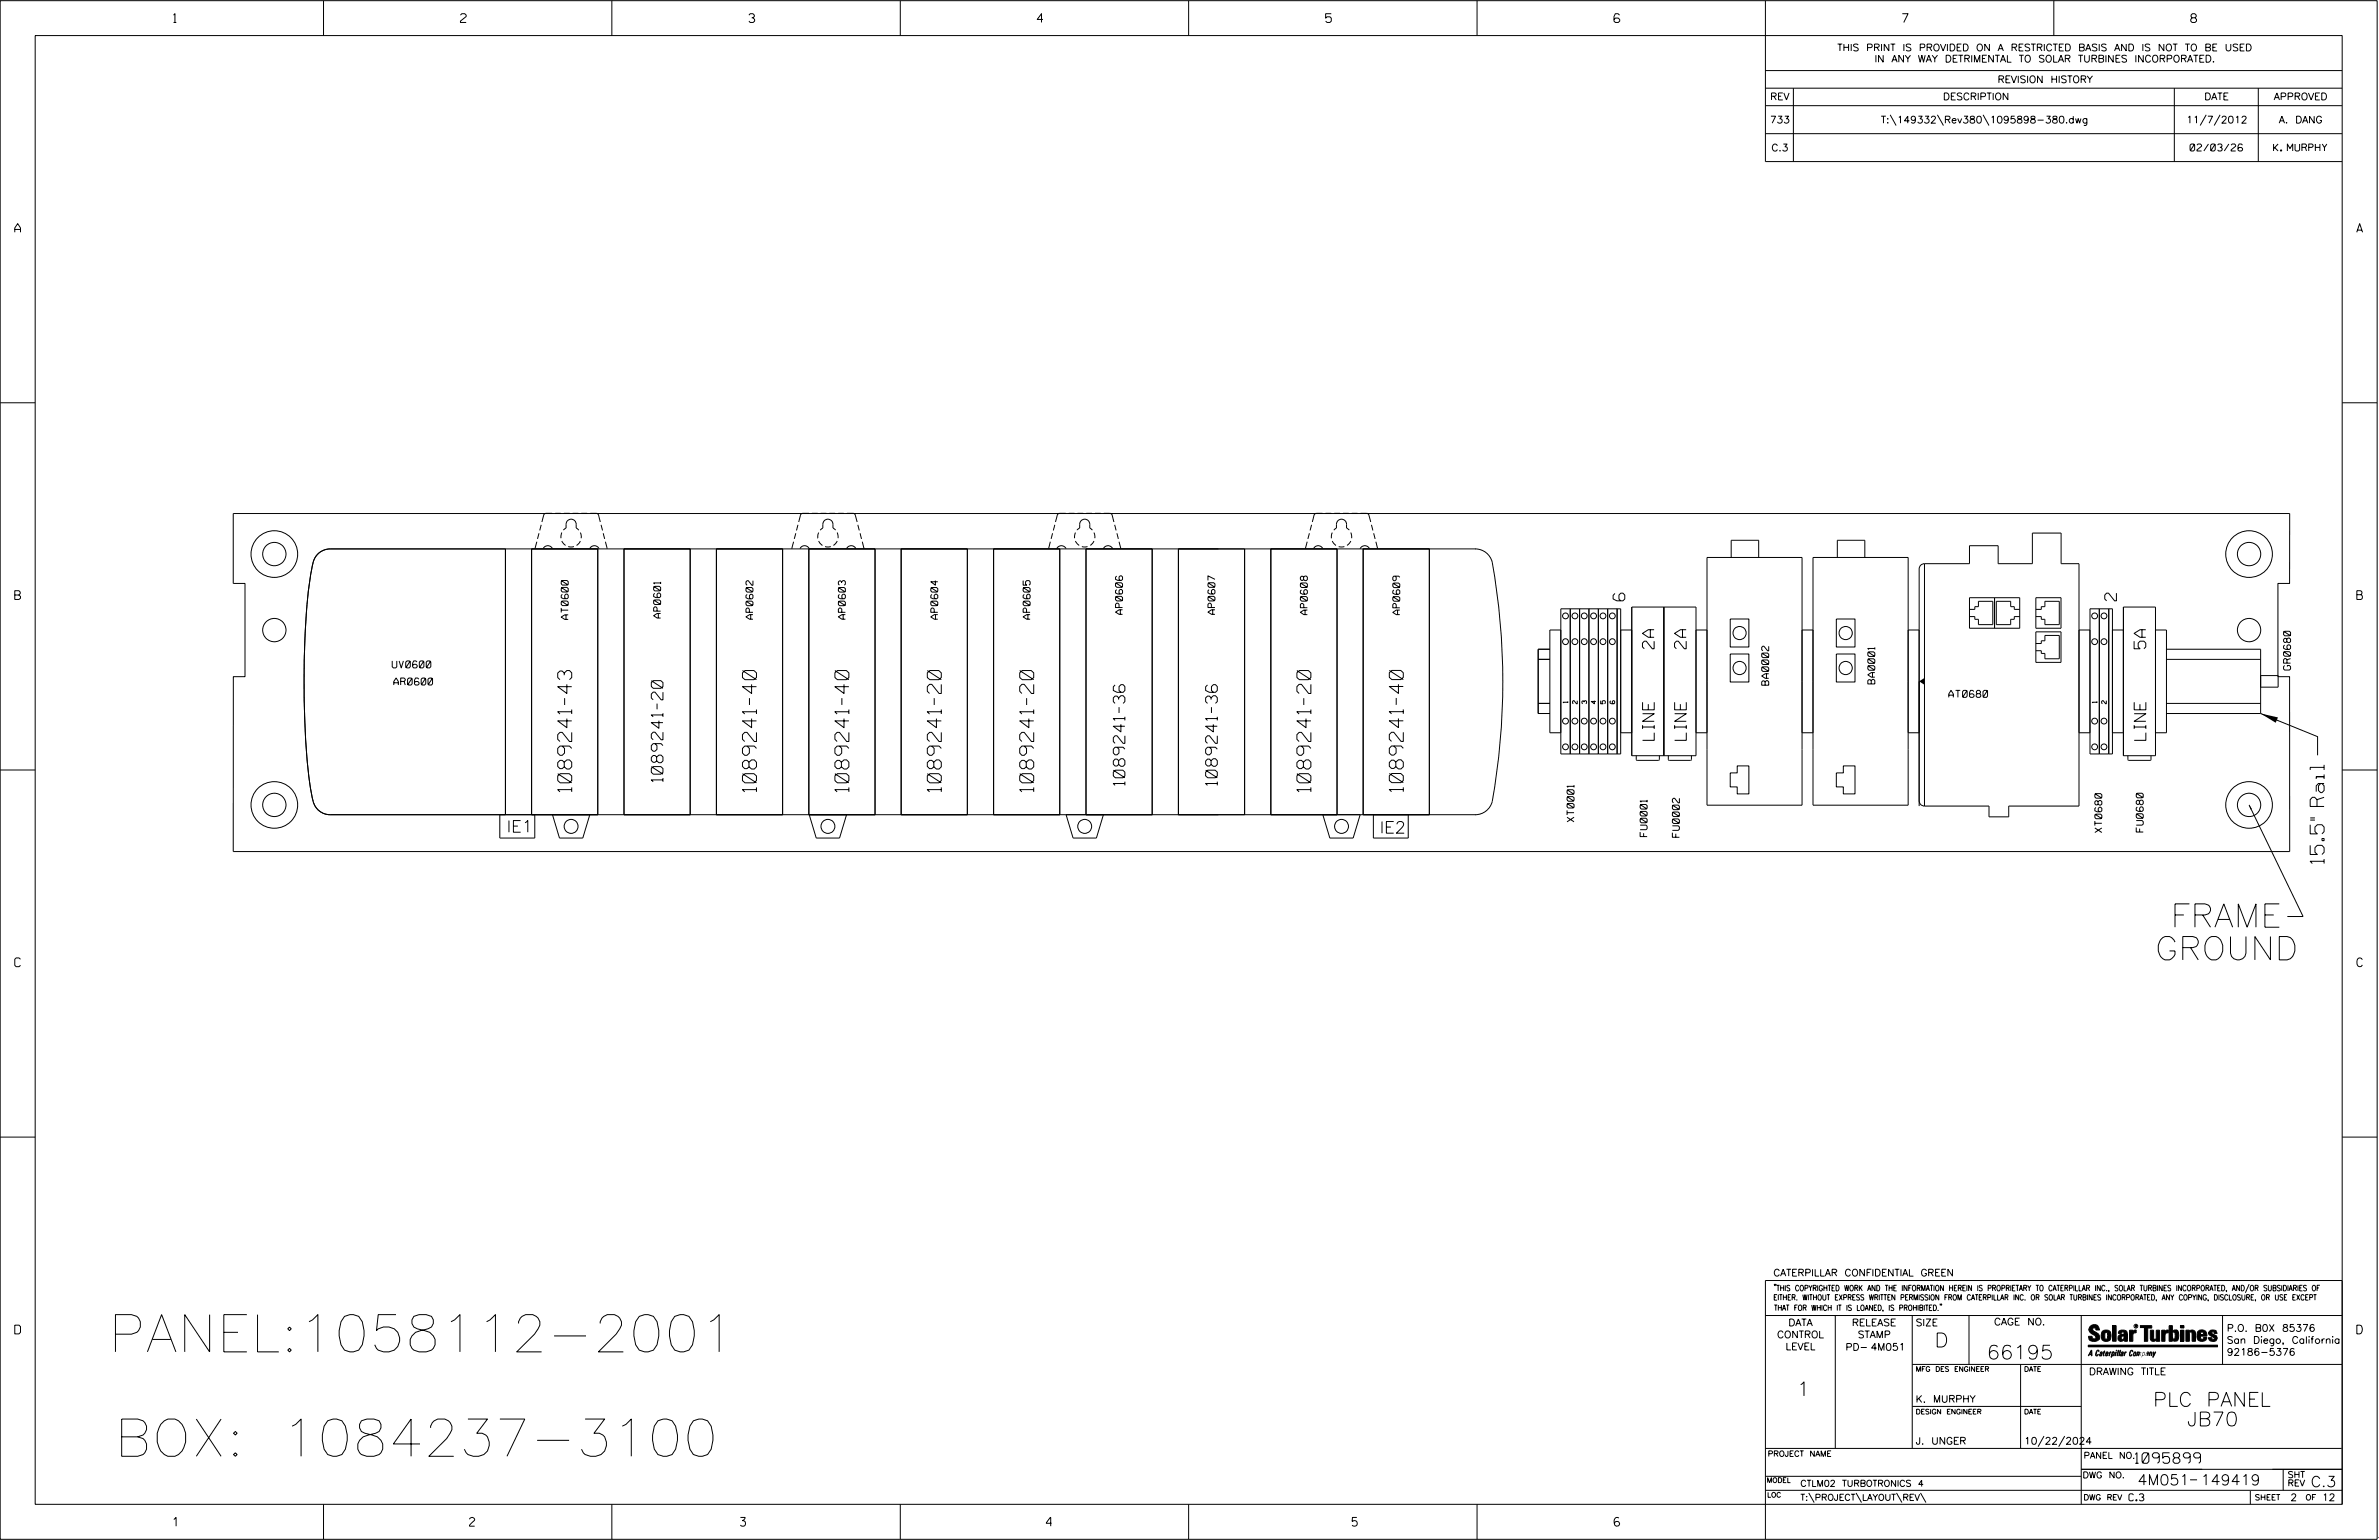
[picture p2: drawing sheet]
<svg xmlns="http://www.w3.org/2000/svg" width="864mm" height="559mm" viewBox="0 0 864 559" stroke-linecap="round" stroke-linejoin="round" font-family="sans-serif">
<defs><g id="words">
<g font-size="13.5">
<text x="39.3" y="490.5">PANEL:1058112-2001</text>
<text x="41.6" y="528.4">BOX: 1084237-3100</text>
</g>
<g font-size="8.5">
<text x="787.9" y="336.4">FRAME</text>
<text x="782.3" y="348.3">GROUND</text>
</g>
<g font-size="5.1">
<text x="207.5" y="287.3" transform="rotate(-90 207.5 287.3)">1089241-43</text>
<text x="274.6" y="287.3" transform="rotate(-90 274.6 287.3)">1089241-40</text>
<text x="308.2" y="287.3" transform="rotate(-90 308.2 287.3)">1089241-40</text>
<text x="341.7" y="287.3" transform="rotate(-90 341.7 287.3)">1089241-20</text>
<text x="375.2" y="287.3" transform="rotate(-90 375.2 287.3)">1089241-20</text>
<text x="475.9" y="287.3" transform="rotate(-90 475.9 287.3)">1089241-20</text>
<text x="509.4" y="287.3" transform="rotate(-90 509.4 287.3)">1089241-40</text>
<text x="843.7" y="313.3" transform="rotate(-90 843.7 313.3)">15.5&quot; Rail</text>
<text x="702.3" y="488.8">D</text>
<text x="721.2" y="493.2">66195</text>
<text x="652.2" y="506.5">1</text>
<text x="781.6" y="510.3">PLC PANEL</text>
<text x="793.9" y="517.4">JB70</text>
</g>
<g font-size="4.2">
<text x="589.8" y="218" transform="rotate(-90 589.8 218)">6</text>
<text x="768.3" y="218" transform="rotate(-90 768.3 218)">2</text>
<text x="600.5" y="235.4" transform="rotate(-90 600.5 235.4)">2A</text>
<text x="612.1" y="235.4" transform="rotate(-90 612.1 235.4)">2A</text>
<text x="778.9" y="235.4" transform="rotate(-90 778.9 235.4)">5A</text>
<text x="600.5" y="268.6" transform="rotate(-90 600.5 268.6)">LINE</text>
<text x="612.2" y="268.6" transform="rotate(-90 612.2 268.6)">LINE</text>
<text x="779" y="268.6" transform="rotate(-90 779 268.6)">LINE</text>
<text x="240.6" y="283.7" transform="rotate(-90 240.6 283.7)">1089241-20</text>
<text x="408.4" y="285" transform="rotate(-90 408.4 285)">1089241-36</text>
<text x="441.9" y="285" transform="rotate(-90 441.9 285)">1089241-36</text>
<text x="184" y="302">IE1</text>
<text x="500.9" y="302.3">IE2</text>
</g>
<g font-size="3.8">
<text x="775.1" y="531">1095899</text>
<text x="775.9" y="538.9">4M051</text>
<text x="798.8" y="538.9">149419</text>
<text x="838.8" y="539.5">C.3</text>
</g>
<g font-size="3.2">
<text x="63" y="8.2">1</text>
<text x="167.2" y="8.2">2</text>
<text x="271.8" y="8.2">3</text>
<text x="376.5" y="8.2">4</text>
<text x="481.2" y="8.2">5</text>
<text x="690.6" y="8.2">7</text>
<text x="795.3" y="8.2">8</text>
<text x="5.4" y="84.3">A</text>
<text x="855.5" y="84.3">A</text>
<text x="5.4" y="217.5">B</text>
<text x="855.6" y="217.5">B</text>
<text x="5.4" y="350.8">C</text>
<text x="855.6" y="350.8">C</text>
<text x="5.4" y="484">D</text>
<text x="855.6" y="484">D</text>
<text x="62.8" y="553.8">1</text>
<text x="170.4" y="553.8">2</text>
<text x="268.8" y="553.8">3</text>
<text x="379.8" y="553.8">4</text>
<text x="490.8" y="553.8">5</text>
<text x="585.9" y="553.8">6</text>
</g>
<g font-size="2.5">
<text x="666.9" y="18.5">THIS PRINT IS PROVIDED ON A RESTRICTED BASIS AND IS NOT TO BE USED</text>
<text x="680.5" y="22.6">IN ANY WAY DETRIMENTAL TO SOLAR TURBINES INCORPORATED.</text>
<text x="725.1" y="30">REVISION HISTORY</text>
<text x="642.6" y="36.3">REV</text>
<text x="705.3" y="36.3">DESCRIPTION</text>
<text x="800.2" y="36.3">DATE</text>
<text x="825.4" y="36.3">APPROVED</text>
<text x="642.5" y="44.7">733</text>
<text x="682.8" y="44.7">T:\149332\Rev380\1095898-380.dwg</text>
<text x="793.6" y="44.7">11/7/2012</text>
<text x="827.3" y="44.7">A. DANG</text>
<text x="643" y="54.8">C.3</text>
<text x="795" y="54.8">02/03/26</text>
<text x="825.3" y="54.8">K. MURPHY</text>
<text x="206.3" y="224.8" transform="rotate(-90 206.3 224.8)">AT0600</text>
<text x="239.8" y="224.3" transform="rotate(-90 239.8 224.3)">AP0601</text>
<text x="273.3" y="224.7" transform="rotate(-90 273.3 224.7)">AP0602</text>
<text x="306.9" y="224.7" transform="rotate(-90 306.9 224.7)">AP0603</text>
<text x="340.4" y="224.7" transform="rotate(-90 340.4 224.7)">AP0604</text>
<text x="374" y="224.7" transform="rotate(-90 374 224.7)">AP0605</text>
<text x="407.5" y="222.9" transform="rotate(-90 407.5 222.9)">AP0606</text>
<text x="441" y="222.9" transform="rotate(-90 441 222.9)">AP0607</text>
<text x="474.6" y="223" transform="rotate(-90 474.6 223)">AP0608</text>
<text x="508.1" y="223" transform="rotate(-90 508.1 223)">AP0609</text>
<text x="142.4" y="242.3">UV0600</text>
<text x="831.5" y="243.1" transform="rotate(-90 831.5 243.1)">GR0680</text>
<text x="143" y="248.6">AR0600</text>
<text x="642.1" y="248.6" transform="rotate(-90 642.1 248.6)">BA0002</text>
<text x="680.6" y="248.2" transform="rotate(-90 680.6 248.2)">BA0001</text>
<text x="707.4" y="253.1">AT0680</text>
<text x="571.4" y="298.2" transform="rotate(-90 571.4 298.2)">XT0001</text>
<text x="597.9" y="303.6" transform="rotate(-90 597.9 303.6)">FU0001</text>
<text x="609.6" y="303.8" transform="rotate(-90 609.6 303.8)">FU0002</text>
<text x="763" y="302.1" transform="rotate(-90 763 302.1)">XT0680</text>
<text x="778" y="301.9" transform="rotate(-90 778 301.9)">FU0680</text>
<text x="643.8" y="463">CATERPILLAR CONFIDENTIAL GREEN</text>
<text x="645.1" y="485.5">CONTROL</text>
<text x="649.2" y="481.1">DATA</text>
<text x="672.3" y="481.1">RELEASE</text>
<text x="674.4" y="485.5">STAMP</text>
<text x="695.4" y="481.1">SIZE</text>
<text x="723.8" y="480.8">CAGE NO.</text>
<text x="808.4" y="483.1">P.O. B0X 85376</text>
<text x="648.2" y="489.8">LEVEL</text>
<text x="669.9" y="490">PD- 4M051</text>
<text x="808.4" y="487.5">San Diego, California</text>
<text x="808.4" y="491.8">92186-5376</text>
<text x="758.3" y="498.9">DRAWING TITLE</text>
<text x="695.4" y="508.9">K. MURPHY</text>
<text x="695.4" y="524.1">J. UNGER</text>
<text x="734.8" y="524.1">10/22/2024</text>
<text x="772.8" y="544.6">C.3</text>
<text x="831.4" y="544.6">2</text>
<text x="842.9" y="544.6">12</text>
</g>
<g font-size="2.3">
<text x="756.4" y="529.2">PANEL NO.</text>
<text x="653.5" y="539.4">CTLM02 TURBOTRONICS 4</text>
<text x="756" y="536.3">DWG NO.</text>
<text x="830.4" y="539.3">REV</text>
<text x="830.4" y="536.2">SHT</text>
<text x="653.5" y="544.5">T:\PROJECT\LAYOUT\REV\</text>
</g>
<g font-size="2">
<text x="643.8" y="468.4">&quot;THIS COPYRIGHTED WORK AND THE INFORMATION HEREIN IS PROPRIETARY TO CATERPILLAR INC., SOLAR TURBINES INCORPORATED, AND/OR SUBSIDIARIES OF</text>
<text x="643.8" y="471.8">EITHER. WITHOUT EXPRESS WRITTEN PERMISSION FROM CATERPILLAR INC. OR SOLAR TURBINES INCORPORATED, ANY COPYING, DISCLOSURE, OR USE EXCEPT</text>
<text x="644" y="475.6">THAT FOR WHICH IT IS LOANED, IS PROHIBITED.&quot;</text>
<text x="641.7" y="528.5">PROJECT NAME</text>
<text x="756.3" y="544.3">DWG REV</text>
<text x="818.5" y="544.3">SHEET</text>
<text x="836.9" y="544.3">OF</text>
</g>
<g font-size="1.8">
<text x="695.4" y="497.6">MFG DES ENGINEER</text>
<text x="734.8" y="497.6">DATE</text>
<text x="695.4" y="513.1">DESIGN ENGINEER</text>
<text x="734.8" y="513.1">DATE</text>
<text x="641.3" y="538">MODEL</text>
<text x="641.5" y="543.3">LOC</text>
</g>
<g font-size="1.7">
<text x="569.1" y="255.1" transform="rotate(-90 569.1 255.1)">1</text>
<text x="572.5" y="255.4" transform="rotate(-90 572.5 255.4)">2</text>
<text x="575.9" y="255.4" transform="rotate(-90 575.9 255.4)">3</text>
<text x="579.3" y="255.4" transform="rotate(-90 579.3 255.4)">4</text>
<text x="582.7" y="255.4" transform="rotate(-90 582.7 255.4)">5</text>
<text x="586.1" y="255.4" transform="rotate(-90 586.1 255.4)">6</text>
<text x="761.2" y="255.1" transform="rotate(-90 761.2 255.1)">1</text>
<text x="764.6" y="255.4" transform="rotate(-90 764.6 255.4)">2</text>
</g>
<text font-size=".9" x="775.1" y="481.7">R</text>
</g></defs>
<g fill="none" stroke="#000" stroke-width=".36">
<path d="M.1 .2h862.8v558.4h-862.8zM12.8 12.9h837.4v533h-837.4zM117.4 .2v12.7M222.1 .2v12.7M326.8 .2v12.7M431.5 .2v12.7M536.2 .2v12.7M587.9 5.5l-.5-.5h-1l-.5 1v1.7l.5 .4h1l.6-.4v-.6l-.6-.5h-1l-.5 .5M640.9 .2v58.4h209.3M745.6 .2v12.7M640.9 25.6h209.3M640.9 32h209.3"/>
<path d="M640.9 38.3h209.3M651 32v26.6M789.3 32v26.6M819.8 32v26.6M640.9 48.5h209.3M686.2 41.7l2.1 3.8M703.3 41.7l2.2 3.8M719.9 41.7l2.1 3.8M800.9 41.7l-2.2 3.8M805.9 41.7l-2.1 3.8M.1 146.2h12.7M850.2 146.2h12.7"/>
<path d="M84.7 186.3h746.5l-.1 25.4h-4.2v33.8h4.2l.1 63.5h-746.5v-63.5h4.2v-33.8h-4.2zM183.5 199.2v96.4M193 199.2h24v96.4h-24zM193 199.2v96.4M194.9 196.6l-.7 2.5M195.7 193.5l-.6 2M196.5 190.4l-.6 2.1M197.2 199.1a1.88 1.88 0 0 1 1.7-1.1 1.88 1.88 0 0 1 1.7 1.1M200.4 186.3l-2.7 .1-1 3M201.5 186.3h2.1M203.9 196.3l1.4 1.6M204 193.3l-.3 2"/>
<path d="M204.5 192.4l1-.8v-1.3a1.83 1.83 0 0 1 1.8-1.9 1.83 1.83 0 0 1 1.9 1.9v1.3l.9 .8M204.7 186.3h2.1M206.3 198.3h2.1M207.9 186.3h2.1M210.7 193.3l.3 2M210.7 196.3l-1.4 1.6M211 186.3h2.1M214.1 199.1a1.86 1.86 0 0 1 1.7-1.1 1.86 1.86 0 0 1 1.7 1.1M214.2 186.3l2.8 .1 .9 3M217 199.2v96.4M218.2 190.4l.5 2.1M219 193.5l.5 2"/>
<path d="M219.8 196.6l.6 2.5M226.5 199.2v96.4M226.5 199.2h24v96.4h-24zM250.5 199.2v96.4M260.1 199.2h24v96.4h-24zM260.1 199.2v96.4M284.1 199.2v96.4M288.1 196.6l-.7 2.5M288.9 193.5l-.6 2M289.7 190.4l-.6 2.1M290.4 199.1a1.86 1.86 0 0 1 1.7-1.1 1.86 1.86 0 0 1 1.7 1.1M293.6 199.2v96.4"/>
<path d="M293.6 199.2h24v96.4h-24zM293.7 186.3l-2.8 .1-1 3M294.7 186.3h2.1M297.2 196.3l1.4 1.6M297.2 193.3l-.3 2M297.7 192.4l1-.8v-1.3a1.83 1.83 0 0 1 1.8-1.9 1.83 1.83 0 0 1 1.9 1.9v1.3l.9 .8M297.9 186.3h2.1M299.5 198.3h2.1M301.1 186.3h2.1M303.9 193.3l.3 2M303.9 196.3l-1.4 1.6M304.2 186.3h2.2"/>
<path d="M307.3 199.1a1.86 1.86 0 0 1 1.7-1.1 1.86 1.86 0 0 1 1.7 1.1M307.4 186.3l2.8 .1 .9 3M311.4 190.4l.5 2.1M312.2 193.5l.5 2M313 196.6l.7 2.5M317.6 199.2v96.4M327.1 199.2v96.4M327.1 199.2h24.1v96.4h-24.1zM351.2 199.2v96.4M360.7 199.2h24v96.4h-24zM360.7 199.2v96.4M381.3 196.6l-.7 2.5"/>
<path d="M382.1 193.5l-.5 2M382.9 190.4l-.5 2.1M383.6 199.1a1.88 1.88 0 0 1 1.7-1.1 1.88 1.88 0 0 1 1.7 1.1M384.7 199.2v96.4M386.9 186.3l-2.8 .1-.9 3M387.9 186.3h2.2M390.4 196.3l1.4 1.6M390.4 193.3l-.3 2M391 192.4l.9-.8v-1.3a1.83 1.83 0 0 1 1.9-1.9 1.83 1.83 0 0 1 1.8 1.9v1.3l1 .8M391.1 186.3h2.1M392.7 198.3h2.1M394.2 199.2h24.1v96.4h-24.1z"/>
<path d="M394.2 199.2v96.4M394.3 186.3h2.1M397.1 193.3l.3 2M397.1 196.3l-1.3 1.6M397.5 186.3h2.1M400.5 199.1a1.89 1.89 0 0 1 1.7-1.1 1.89 1.89 0 0 1 1.7 1.1M400.6 186.3l2.8 .1 1 3M404.6 190.4l.6 2.1M405.4 193.5l.6 2M406.2 196.6l.7 2.5M418.3 199.2v96.4M427.8 199.2h24v96.4h-24z"/>
<path d="M427.8 199.2v96.4M451.8 199.2v96.4M461.3 199.2v96.4M461.3 199.2h24.1v96.4h-24.1zM474.5 196.6l-.6 2.5M475.3 193.5l-.5 2M476.1 190.4l-.5 2.1M476.8 199.1a1.86 1.86 0 0 1 1.7-1.1 1.86 1.86 0 0 1 1.7 1.1M480.1 186.3l-2.8 .1-.9 3M481.2 186.3h2.1M483.6 196.3l1.4 1.6M483.6 193.3l-.3 2"/>
<path d="M484.2 192.4l.9-.8v-1.3a1.83 1.83 0 0 1 1.9-1.9 1.83 1.83 0 0 1 1.8 1.9v1.3l1 .8M484.3 186.3h2.1M485.4 199.2v96.4M486 198.3h2M487.5 186.3h2.1M490.3 193.3l.3 2M490.4 196.3l-1.4 1.6M490.7 186.3h2.1M493.7 199.1a1.86 1.86 0 0 1 1.7-1.1 1.86 1.86 0 0 1 1.7 1.1M493.9 186.3l2.7 .1 1 3M494.8 199.2v96.4M494.8 199.2h24.1v96.4h-24.1z"/>
<path d="M497.8 190.4l.6 2.1M498.7 193.5l.5 2M499.5 196.6l.6 2.5M518.9 199.2v96.4M535.6 199.2a6.4 6.4 0 0 1 6.1 4.8 245 245 0 0 1-.2 87.4 6.4 6.4 0 0 1-5.9 4.2M535.8 199.2h-416a6.8 6.8 0 0 0-6.5 6.7 269.5 269.5 0 0 0-2.9 48.2l.5 12.1 .7 11.3a60.2 60.2 0 0 0 2.8 15 6.3 6.3 0 0 0 5.4 3.1h416M628.4 202.3v-6.3h10v6.3M667 202.3v-6.3h9.9v6.3M698.6 204.5h16.3v-6.5h10.4v6.5h12.5v-11.1h10.4v11.1h6.5v88h-25.5v3.9h-7.2v-3.9h-23.4M698.6 204.5a1.93 1.93 0 0 0-1.9 2v86M698.6 204.5v88M714.9 216.9h18.3v11.1h-18.3z"/>
<path d="M724 216.9v11.1M739 216.9h9.2v11.1h-9.2zM558.4 239.3h4.2M562.6 235.6h-4.2v23.3h4.2M566.6 220.9h21.7v52.7h-21.7zM566.6 228.6h-4v37.3h4M570 220.9v52.7M573.4 220.9v52.7M576.8 220.9v52.7M580.2 220.9v52.7M583.6 220.9v52.7M587 220.9v52.7"/>
<path d="M588.3 228.6h4M592.3 220.3h23.4v53.9h-23.4zM604 220.3v53.9M615.7 228.6h4v63.6h34.5v-63.6h3.9v63.6h34.6v-63.6h4M628.1 237.3h6.8v10.2h-6.8zM628.1 224.6h6.8v10.2h-6.8zM666.6 237.3h6.8v10.2h-6.8zM666.6 224.6h6.8v10.2h-6.8zM714.9 221.1h2v-1h1.3v-1.9h5.2v8.5h-5.2v-2h-1.3v-1h-2M733.2 221.1h-2v-1h-1.3v-1.9h-5.2v8.5h5.2v-2h1.3v-1h2M739 229.3h9.2v11h-9.2zM739 221.1h2v-1h1.3v-1.9h5.2v8.5h-5.2v-2h-1.3v-1h-2"/>
<path d="M739 233.5h2v-1h1.3v-1.9h5.2v8.4h-5.2v-1.9h-1.3v-1h-2M754.7 228.6h4M758.7 220.9h8.1v52.7h-8.1zM762.1 220.9v52.7M765.5 220.9v52.7M766.8 228.6h4M770.8 220.3h11.7v53.9h-11.7zM782.5 228.6h3.9v37.3h-3.9M786.4 239.3h34.2M786.4 235.6h34.2v23.3M558.4 255.2h4.2M619.7 247.2v-44.9h34.5v44.9"/>
<path d="M658.1 247.2v-44.9h34.6v44.9M786.4 255.2h34.2M786.4 258.9h34.2M820.6 258.9l20.7 8.4v6.8M820.6 245.1h6.4v4.2h-6.4M.1 279.4h12.7M588.3 265.9h4M594 274.2v1.4l.3 .3h7.7l.4-.3v-1.4M605.6 274.2v1.4l.4 .3h7.7l.3-.3v-1.4M615.7 265.9h4M630.6 277.9h4.3v10.2h-4.3v-2.6h-2.5v-5h2.5zM654.2 265.9h3.9"/>
<path d="M669.1 277.9h4.3v10.2h-4.3v-2.6h-2.5v-5h2.5zM692.7 265.9h4M754.7 265.9h4M766.8 265.9h4M772.4 274.2v1.4l.4 .3h7.7l.3-.3v-1.4M850.2 279.4h12.7M194.1 295.6v8.5h-12.7v-8.5M200.6 295.6l2.5 8.5h8.5l2.5-8.5M293.8 295.6l2.5 8.5h8.5l2.5-8.5M387 295.6l2.5 8.5h8.5l2.5-8.5M480.2 295.6l2.5 8.5h8.5l2.5-8.5M511.2 295.6v8.5h-12.7v-8.5"/>
<path d="M696.7 290.5a1.93 1.93 0 0 0 1.9 2M816.4 292.1l19.6 40.5h-5.7M.1 412.6h12.7M850.2 412.6h12.7M640.9 477.3h209.3M644.2 466.1l-.1 .4M644.7 466.1l-.2 .4M666.2 477.3v48.3M694.2 477.3v48.3M704.4 473.3l-.1 .4M704.8 473.3l-.1 .4M714.8 477.3v17.8"/>
<path d="M755.5 477.3v68.6M806.8 477.3v17.8M816.5 466l-1.4 3.1M850.2 464.6h-209.3v94M850.2 464.8v81.1M694.2 495.1h156M733.5 495.1v30.5M758.6 481.4a2.02 2.02 0 0 1 3.1-.1l.5 1.3h-1.3l-.2-.6-.4-.2-.6 .1-.1 .4 .4 .7a2.46 2.46 0 0 1 2.2 2.9 2.83 2.83 0 0 1-3.8 .3l-.3-1.3h1.3l.2 .7 .6 .3 .5-.2 .2-.5-.4-.6-1.9-1.2-.4-.9zM759.2 491.3h-.7l.7-1.2v1.9h.2l-.1-2.1-1.3 2.1 .5-.5h.7M761.3 490l.3-.2 .4 .3-.1 .3-.3-.4-.4 .3-.3 1.6h.4l.4-.5-.3 .6-.4 .1-.3-.4zM762.6 490.6l.5-.1-.1 1.4h-.9a.74 .74 0 0 1 .9-.8l-.3 .7-.5 .1 .2-.5 .6-.2v-.5l-.7 .2zM763 483.2a2.17 2.17 0 0 1 3.1 0l.3 1.4-.3 1.5a2.17 2.17 0 0 1-3.1 0l-.3-1.5z"/>
<path d="M763.6 490.5l.4-.4 .2 .6h-.3l-.3 .9 .2 .4-.3-.1zM764.1 483.7l.5-.4 .4 .3v2.2l-.4 .2-.5-.2zM764.6 491.1l.6 .2v-.7l-.4-.1-.4 .6-.1 .8h.6M764.6 491.1l-.1 .8h.4M764.6 482.6v.8M764.8 490.7l.4 .1v.3h-.6zM765 491.5l-.1 .4zM766 490.5l-.5 1.5zM766 490.8l.4-.3-.4 .4M766.9 481h1.3v5.7h-1.3zM767 490.8l.5 .1-.3 .8-.4 .2zM767.3 490.5h-.5l-.5 2"/>
<path d="M767.3 490.5a.8 .8 0 0 1 .2 1 .8 .8 0 0 1-.9 .4l-.1 .6M767.3 490.5l-.1 .2M768.1 490.5l-.4 1.5zM768.2 489.9h.3l-.1 .2h-.2zM769 489.9l-.5 2.1zM769.7 489.9l-.6 2.1zM770.1 491.4l.5-.3-.5 .8zM770.4 491.9h.1M770.6 491.1l.1-.4-.7 .2 .1-.3 .6-.1 .2 .3-.5 1.1M770.6 491.1a.74 .74 0 0 0-.8 .8h.6M771 484.8h-.7l-.3 .6 .4 .7 .5-.3 .1-2.4h-.8l-.1 .4h-1.2a1.71 1.71 0 0 1 1.8-1.3 1.71 1.71 0 0 1 1.6 1.4v2.8h-1.1l-.1-.6M771 484.2l-1.5 .1a1.41 1.41 0 0 0 0 2.4l.5 .1 1.1-.7"/>
<path d="M771.2 486.1h-.1M771.4 490.5l.1 .3 .4-.3-.9 1.5zM771.5 490.8h.1M773 482.7h1.2v.5l.5-.5 .7-.1v1h-.6l-.5 .4-.1 2.7h-1.2zM773.3 490.3l.6-.4 .4 .2-.1 .4-.3-.4a1.28 1.28 0 0 0-.5 1.8l.6-.4-.1 .4-.8 .1zM774.7 490.8l.5-.3a.88 .88 0 0 1 .2 .9 .88 .88 0 0 1-.7 .7l-.2-.2zM774.8 490.9h.5l-.3 1h-.3l-.2-.2zM775.2 490.5l-.1 .2M776.8 481h4.3v.9h-1.5v4.8h-1.3M776.8 490.6l-.8 .2v-.3l-.4 1.5 .8-1.3v1.3l.3-1.2M779.3 491.1h.4M779.6 490.5h.3l-.3 1.4"/>
<path d="M779.6 490.7h.2l-.1 .4M779.7 491.1l-.1 .4M779.7 491.1l-.4 .2M780.1 492l.4-1.5 .1 .3 .3-.3 .3 .2-.3 1.3v-1.3l-.7 1.3M780.6 482.7h1.2v2.7l.1 .4 .4 .3 .4-.7v-2.7h1.2l.1 4h-1.3v-.5l-1.1 .6-.7-.3-.3-.7zM781.6 492.5l1-2-.8 1.3-.2-1.3-.2 2M784.7 482.7h1.2v.5l.5-.5 .7-.1v1h-.5l-.6 .4-.1 2.7h-1.2zM787.4 481h1.2v2a1.4 1.4 0 0 1 2.2 .2l.1 1.4-.4 1.9-1.5 .1-.4-.5v-1l.5 .9 .5-.3v-2.1l-.5-.4-.5 .7v2.8h-1.2zM791.5 482.7h1.3v4h-1.3zM791.5 481h1.3v.9h-1.3zM793.5 482.7h1.3v.4l.7-.5 1.1 .2 .4 .6v3.3h-1.2l-.3-3.4-.7 .2v3.2h-1.3zM794.8 483.1h.1"/>
<path d="M797.7 483.2a1.92 1.92 0 0 1 2.4-.5 1.92 1.92 0 0 1 1 2.1h-2.3v.8l.6 .5 .5-.3v-.5h1.2a1.83 1.83 0 0 1-2.1 1.4 1.83 1.83 0 0 1-1.5-2.1zM798.8 484.2v.6M799.1 483.4h.6l.2 .8h-1.1zM804.6 482.9a1.84 1.84 0 0 0-2.9 .8 3.3 3.3 0 0 0 2.2 1.9l-.5 .5-.4-.3-.1-.4h-1.2l.1 .6a1.92 1.92 0 0 0 2.9 .4M804.9 483.8h-1.2l-.2-.6-.5 .1-.1 .3 .1 .3 1.8 .9M805.1 488.1h-47.1v.6h47.1M694.2 510.3h61.3M640.9 525.6h209.2M640.9 535.7h114.6M742 521.1l-2.2 3.8M749.5 521.1l-2.2 3.8M755.5 533.2h94.7"/>
<path d="M795 537h2.6M828.8 533.2v7.6M117.4 545.9v12.7M222.1 545.9v12.7M326.8 545.9v12.7M431.5 545.9v12.7M536.2 545.9v12.7M640.9 540.8h209.3M656.6 541.7l2 3.5M673.8 541.7l1.9 3.5M688.4 541.7l2 3.5M697.2 541.7l1.9 3.5"/>
<path d="M816.9 541v4.9M863.5 558h.1"/>
<circle cx="99.6" cy="201.1" r="8.5"/>
<circle cx="99.6" cy="201" r="4.2"/>
<circle cx="816.4" cy="201.1" r="8.5"/>
<circle cx="816.4" cy="201" r="4.2"/>
<circle cx="99.6" cy="228.6" r="4.2"/>
<circle cx="568.3" cy="232.8" r="1.06"/>
<circle cx="568.3" cy="223.5" r="1.06"/>
<circle cx="571.7" cy="232.8" r="1.05"/>
<circle cx="571.7" cy="223.5" r="1.06"/>
<circle cx="575.1" cy="232.8" r="1.06"/>
<circle cx="575.1" cy="223.5" r="1.06"/>
<circle cx="578.5" cy="232.8" r="1.06"/>
<circle cx="578.5" cy="223.5" r="1.06"/>
<circle cx="581.9" cy="232.8" r="1.05"/>
<circle cx="581.9" cy="223.5" r="1.06"/>
<circle cx="585.3" cy="232.8" r="1.06"/>
<circle cx="585.3" cy="223.5" r="1.06"/>
<circle cx="631.5" cy="229.7" r="2.39"/>
<circle cx="670" cy="229.7" r="2.4"/>
<circle cx="760.4" cy="232.8" r="1.05"/>
<circle cx="760.4" cy="223.5" r="1.06"/>
<circle cx="763.8" cy="232.8" r="1.06"/>
<circle cx="763.8" cy="223.5" r="1.06"/>
<circle cx="816.4" cy="228.6" r="4.2"/>
<circle cx="631.5" cy="242.4" r="2.39"/>
<circle cx="670" cy="242.4" r="2.4"/>
<circle cx="568.3" cy="271" r="1.06"/>
<circle cx="568.3" cy="261.7" r="1.06"/>
<circle cx="571.7" cy="271" r="1.05"/>
<circle cx="571.7" cy="261.7" r="1.06"/>
<circle cx="575.1" cy="271" r="1.06"/>
<circle cx="575.1" cy="261.7" r="1.06"/>
<circle cx="578.5" cy="271" r="1.06"/>
<circle cx="578.5" cy="261.7" r="1.06"/>
<circle cx="581.9" cy="271" r="1.05"/>
<circle cx="581.9" cy="261.7" r="1.06"/>
<circle cx="585.3" cy="271" r="1.06"/>
<circle cx="585.3" cy="261.7" r="1.06"/>
<circle cx="760.4" cy="271" r="1.05"/>
<circle cx="760.4" cy="261.7" r="1.06"/>
<circle cx="763.8" cy="271" r="1.06"/>
<circle cx="763.8" cy="261.7" r="1.06"/>
<circle cx="99.6" cy="292.1" r="8.5"/>
<circle cx="99.6" cy="292.1" r="4.2"/>
<circle cx="207.3" cy="299.9" r="2.53"/>
<circle cx="300.6" cy="299.9" r="2.53"/>
<circle cx="393.8" cy="299.9" r="2.53"/>
<circle cx="487" cy="299.9" r="2.53"/>
<circle cx="816.4" cy="292.1" r="8.5"/>
<circle cx="816.4" cy="292.1" r="4.2"/>
<circle cx="775.4" cy="481.2" r=".69"/>
</g>
<g fill="#000">
<path d="M696.7 247.2l1.9-1.2v2.5zM820.6 258.9l6.3 1.4-.8 2zM816.4 292.1l1 1.4-.5 .2zM768.1 490.5l-.4 1.5zM768.2 489.9h.3l-.1 .2h-.2zM769 489.9l-.5 2.1zM769.7 489.9l-.6 2.1zM791.5 481h1.3v.9h-1.3zM791.5 482.7h1.3v4h-1.3zM758 488.1h47.1v.6h-47.1z"/>
<path d="M759.2 489.9l-1.2 2.1 .5-.5h.7v.5h.2zM759.2 490.1v1.2h-.7z" fill-rule="evenodd"/>
<path d="M758.6 481.4a2.02 2.02 0 0 1 3.1-.1l.5 1.3h-1.3l-.2-.6-.4-.2-.6 .1-.1 .4 .4 .7a2.46 2.46 0 0 1 2.2 2.9 2.83 2.83 0 0 1-3.8 .3l-.3-1.3h1.3l.2 .7 .6 .3 .5-.2 .2-.5-.4-.6-1.9-1.2-.4-.9z" fill-rule="evenodd"/>
<path d="M761.3 490l.3-.2 .4 .3-.1 .3-.3-.4-.4 .3-.3 1.6h.4l.4-.5-.3 .6-.4 .1-.3-.4z" fill-rule="evenodd"/>
<path d="M762.6 490.6l.5-.1-.1 1.4h-.9a.74 .74 0 0 1 .9-.8l-.6 .3-.2 .5 .5-.1 .3-.6v-.5l-.7 .2z" fill-rule="evenodd"/>
<path d="M763.6 490.5l.4-.4 .2 .6h-.3l-.3 .9 .2 .4-.3-.1z" fill-rule="evenodd"/>
<path d="M764.8 490.5l.5 .3-.1 .5h-.6l.6-.2v-.3l-.4-.1-.3 1.2h.4l.3-.4-.6 .6-.3-.2v-.4z" fill-rule="evenodd"/>
<path d="M763 483.2a2.17 2.17 0 0 1 3.1 0l.3 1.4-.3 1.5a2.17 2.17 0 0 1-3.1 0l-.3-1.5zM764.1 483.7v2.1l.5 .2 .4-.2v-2.2l-.4-.3z" fill-rule="evenodd"/>
<path d="M766 490.5v.3l.4-.1-.4 .2-.5 1.1z" fill-rule="evenodd"/>
<path d="M766.8 490.5l-.5 2 .3-.6a.71 .71 0 0 0 .9-.5 .71 .71 0 0 0-.4-.9zM767 490.8l.5 .1-.3 .8-.4 .2z" fill-rule="evenodd"/>
<path d="M766.9 481h1.3v5.7h-1.3z" fill-rule="evenodd"/>
<path d="M770.1 490.6l.6-.1 .2 .3-.4 1.2-.5 .1-.2-.5 .3-.5h.5l-.7 .5v.3l.4-.1 .4-.9-.5-.2-.2 .2z" fill-rule="evenodd"/>
<path d="M769.4 482.8l-.5 1h1.2l.1-.4h.8v.8l-1.5 .1a1.41 1.41 0 0 0 0 2.4l.5 .1 1.1-.7 .1 .6h1.1v-2.8a1.79 1.79 0 0 0-2.4-1.2zM770.3 484.8h.7l-.1 1-.5 .3-.4-.7z" fill-rule="evenodd"/>
<path d="M771.4 490.5l.1 .3 .4-.3-.9 1.5z" fill-rule="evenodd"/>
<path d="M773 482.7h1.2v.5l.5-.5 .7-.1v1h-.6l-.5 .4-.1 2.7h-1.2z" fill-rule="evenodd"/>
<path d="M773.3 490.3l.6-.4 .4 .2-.1 .4-.3-.4a1.28 1.28 0 0 0-.5 1.8l.6-.4-.3 .5h-.6z" fill-rule="evenodd"/>
<path d="M774.7 490.8l-.2 1.1h.7a.96 .96 0 0 0 0-1.4zM774.8 490.9h.5l-.1 .6-.5 .4-.2-.2z" fill-rule="evenodd"/>
<path d="M776 490.5v.3l.4-.3 .2 .3 .7-.2-.3 1.4v-1.3l-.6 1.3v-1.3l-.8 1.3z" fill-rule="evenodd"/>
<path d="M776.8 481h4.3v.9h-1.5v4.8h-1.3v-4.8h-1.5z" fill-rule="evenodd"/>
<path d="M777.9 490.5l-.5 2 .3-.6a.71 .71 0 0 0 .9-.5 .71 .71 0 0 0-.4-.9zM778.1 490.8l.3-.1 .1 .4-.5 .8-.2-.5z" fill-rule="evenodd"/>
<path d="M779.3 490.6l.6-.1-.3 1.5-.7-.1a.67 .67 0 0 1 .8-.8l-.6 .3-.1 .5 .4-.1 .4-.9-.4-.2-.3 .2z" fill-rule="evenodd"/>
<path d="M780.5 490.5l.1 .3 .3-.3 .3 .2-.3 1.3v-1.3l-.8 1.3z" fill-rule="evenodd"/>
<path d="M780.6 482.7h1.2v2.7l.1 .4 .4 .3 .4-.7v-2.7h1.2l.1 4h-1.3v-.5l-1.1 .6-.7-.3-.3-.7z" fill-rule="evenodd"/>
<path d="M781.6 490.5l.2 1.3 .8-1.3-1.2 2z" fill-rule="evenodd"/>
<path d="M784.7 482.7h1.2v.5l.5-.5 .7-.1v1h-.5l-.6 .4-.1 2.7h-1.2z" fill-rule="evenodd"/>
<path d="M787.4 481h1.2v2a1.4 1.4 0 0 1 2.2 .2l.1 1.4-.4 1.9-1.5 .1-.4-.5v-1l.5 .9 .5-.3v-2.1l-.5-.4-.5 .7v2.8h-1.2z" fill-rule="evenodd"/>
<path d="M793.5 482.7h1.3v.4a1.29 1.29 0 0 1 2.2 .3v3.3h-1.2l-.3-3.4-.7 .2v3.2h-1.3z" fill-rule="evenodd"/>
<path d="M797.7 483.2a1.92 1.92 0 0 1 2.4-.5 1.92 1.92 0 0 1 1 2.1h-2.3v.8l.6 .5 .5-.3v-.5h1.2a1.83 1.83 0 0 1-2.1 1.4 1.83 1.83 0 0 1-1.5-2.1zM799.1 483.4l-.3 .8h1.1l-.2-.8z" fill-rule="evenodd"/>
<path d="M801.9 483.2a1.94 1.94 0 0 1 3 .1v.5h-1.2l-.2-.6-.5 .1-.1 .3 .1 .3 1.8 .9a1.2 1.2 0 0 1 .1 1.3 1.2 1.2 0 0 1-1.2 .7l-1.6-.4-.4-1h1.2l.1 .4 .4 .3 .5-.5a3.3 3.3 0 0 1-2.2-1.9z" fill-rule="evenodd"/>
<circle cx="761.4" cy="492" r=".07"/>
<circle cx="762.2" cy="485.1" r=".07"/>
<circle cx="769.3" cy="492" r=".07"/>
<circle cx="773.1" cy="486.7" r=".07"/>
<circle cx="791.5" cy="486.7" r=".07"/>
<circle cx="791.5" cy="481" r=".07"/>
<circle cx="794.8" cy="486.7" r=".07"/>
</g>
<use href="#words"/>
</svg>
